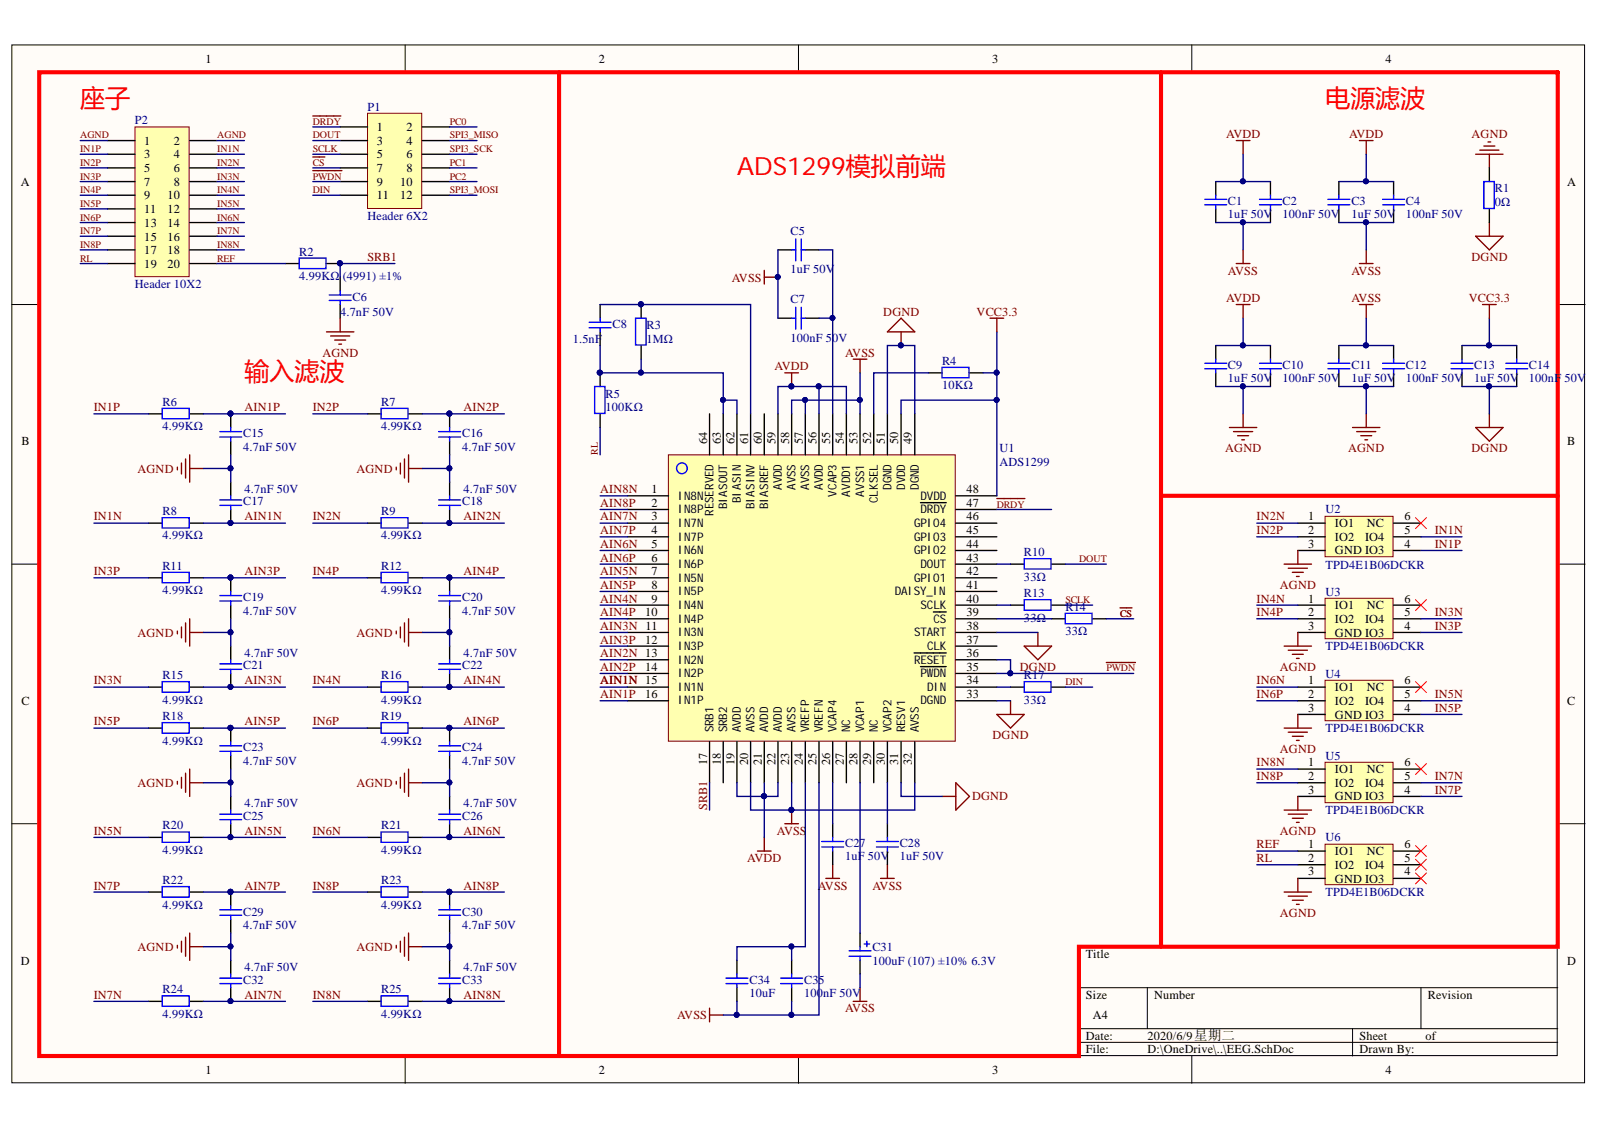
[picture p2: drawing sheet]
<svg xmlns="http://www.w3.org/2000/svg" width="297mm" height="210mm" viewBox="0 0 297 210" stroke-linecap="round" stroke-linejoin="round" font-family="sans-serif">
<defs><g id="words">
<g font-size="4.6" fill="#f00">
<text x="14.9" y="19.9">座子</text>
<text x="246.2" y="19.9">电源滤波</text>
<text x="136.9" y="32.5">ADS1299模拟前端</text>
<text x="45.4" y="70.6">输入滤波</text>
</g>
<g font-size="2.3">
<text x="38.1" y="11.7">1</text>
<text x="111.2" y="11.7">2</text>
<text x="184.3" y="11.7">3</text>
<text x="257.4" y="11.7">4</text>
<text x="26.8" y="26.9">1</text>
<text x="26.8" y="29.4">3</text>
<text x="32.3" y="26.9">2</text>
<text x="32.3" y="29.4">4</text>
<text x="70" y="24.3">1</text>
<text x="70" y="26.9">3</text>
<text x="70" y="29.4">5</text>
<text x="75.5" y="24.3">2</text>
<text x="75.5" y="26.9">4</text>
<text x="75.5" y="29.4">6</text>
<text x="3.9" y="34.5">A</text>
<text x="26.8" y="31.9">5</text>
<text x="26.8" y="34.5">7</text>
<text x="32.3" y="31.9">6</text>
<text x="32.3" y="34.5">8</text>
<text x="70" y="31.9">7</text>
<text x="70" y="34.5">9</text>
<text x="74.3" y="34.5">10</text>
<text x="75.5" y="31.9">8</text>
<text x="291.1" y="34.5">A</text>
<text x="26.8" y="37">9</text>
<text x="26.8" y="39.5">11</text>
<text x="31.1" y="37">10</text>
<text x="31.1" y="39.5">12</text>
<text x="70" y="37">11</text>
<text x="74.3" y="37">12</text>
<text x="26.8" y="42.1">13</text>
<text x="26.8" y="44.7">15</text>
<text x="26.8" y="47.2">17</text>
<text x="31.1" y="42.1">14</text>
<text x="31.1" y="44.7">16</text>
<text x="31.1" y="47.2">18</text>
<text x="26.8" y="49.8">19</text>
<text x="31.1" y="49.8">20</text>
<text x="4" y="82.7">B</text>
<text x="131.4" y="82.5" transform="rotate(-90 131.4 82.5)">64</text>
<text x="133.9" y="82.5" transform="rotate(-90 133.9 82.5)">63</text>
<text x="136.4" y="82.5" transform="rotate(-90 136.4 82.5)">62</text>
<text x="139" y="82.5" transform="rotate(-90 139 82.5)">61</text>
<text x="141.5" y="82.5" transform="rotate(-90 141.5 82.5)">60</text>
<text x="144" y="82.5" transform="rotate(-90 144 82.5)">59</text>
<text x="146.6" y="82.5" transform="rotate(-90 146.6 82.5)">58</text>
<text x="149.1" y="82.5" transform="rotate(-90 149.1 82.5)">57</text>
<text x="151.7" y="82.5" transform="rotate(-90 151.7 82.5)">56</text>
<text x="154.2" y="82.5" transform="rotate(-90 154.2 82.5)">55</text>
<text x="156.7" y="82.5" transform="rotate(-90 156.7 82.5)">54</text>
<text x="159.3" y="82.5" transform="rotate(-90 159.3 82.5)">53</text>
<text x="161.8" y="82.5" transform="rotate(-90 161.8 82.5)">52</text>
<text x="164.3" y="82.5" transform="rotate(-90 164.3 82.5)">51</text>
<text x="166.9" y="82.5" transform="rotate(-90 166.9 82.5)">50</text>
<text x="169.4" y="82.5" transform="rotate(-90 169.4 82.5)">49</text>
<text x="291.1" y="82.7">B</text>
<text x="121" y="91.6">1</text>
<text x="121" y="94.1">2</text>
<text x="179.6" y="94.1">47</text>
<text x="179.6" y="91.6">48</text>
<text x="121" y="96.6">3</text>
<text x="121" y="99.2">4</text>
<text x="121" y="101.7">5</text>
<text x="179.6" y="101.7">44</text>
<text x="179.6" y="99.2">45</text>
<text x="179.6" y="96.6">46</text>
<text x="243" y="96.6">1</text>
<text x="243" y="99.2">2</text>
<text x="243" y="101.7">3</text>
<text x="248" y="97.9">IO1</text>
<text x="248" y="100.4">IO2</text>
<text x="253.6" y="100.4">IO4</text>
<text x="253.9" y="97.9">NC</text>
<text x="260.9" y="101.7">4</text>
<text x="260.9" y="99.2">5</text>
<text x="260.9" y="96.6">6</text>
<text x="121" y="104.3">6</text>
<text x="121" y="106.9">7</text>
<text x="179.6" y="106.9">42</text>
<text x="179.6" y="104.3">43</text>
<text x="248" y="103">GND IO3</text>
<text x="121" y="109.4">8</text>
<text x="121" y="111.9">9</text>
<text x="179.6" y="111.9">40</text>
<text x="179.6" y="109.4">41</text>
<text x="243" y="111.9">1</text>
<text x="248" y="113.2">IO1</text>
<text x="253.9" y="113.2">NC</text>
<text x="260.9" y="111.9">6</text>
<text x="119.9" y="114.5">10</text>
<text x="119.9" y="119.5">12</text>
<text x="179.6" y="119.5">37</text>
<text x="179.6" y="117">38</text>
<text x="179.6" y="114.5">39</text>
<text x="243" y="114.5">2</text>
<text x="243" y="117">3</text>
<text x="248" y="115.7">IO2</text>
<text x="248" y="118.3">GND IO3</text>
<text x="253.6" y="115.7">IO4</text>
<text x="260.9" y="117">4</text>
<text x="260.9" y="114.5">5</text>
<text x="119.9" y="124.6">14</text>
<text x="179.6" y="124.6">35</text>
<text x="179.6" y="122.1">36</text>
<text x="4" y="130.9">C</text>
<text x="119.9" y="129.7">16</text>
<text x="179.6" y="129.7">33</text>
<text x="179.6" y="127.1">34</text>
<text x="243" y="127.1">1</text>
<text x="243" y="129.7">2</text>
<text x="248" y="128.4">IO1</text>
<text x="248" y="130.9">IO2</text>
<text x="253.6" y="130.9">IO4</text>
<text x="253.9" y="128.4">NC</text>
<text x="260.9" y="129.7">5</text>
<text x="260.9" y="127.1">6</text>
<text x="291.1" y="130.9">C</text>
<text x="243" y="132.2">3</text>
<text x="248" y="133.5">GND IO3</text>
<text x="260.9" y="132.2">4</text>
<text x="131.4" y="142.1" transform="rotate(-90 131.4 142.1)">17</text>
<text x="133.9" y="142.1" transform="rotate(-90 133.9 142.1)">18</text>
<text x="136.4" y="142.1" transform="rotate(-90 136.4 142.1)">19</text>
<text x="139" y="142.1" transform="rotate(-90 139 142.1)">20</text>
<text x="141.5" y="142.1" transform="rotate(-90 141.5 142.1)">21</text>
<text x="144" y="142.1" transform="rotate(-90 144 142.1)">22</text>
<text x="146.6" y="142.1" transform="rotate(-90 146.6 142.1)">23</text>
<text x="149.1" y="142.1" transform="rotate(-90 149.1 142.1)">24</text>
<text x="151.7" y="142.1" transform="rotate(-90 151.7 142.1)">25</text>
<text x="154.2" y="142.1" transform="rotate(-90 154.2 142.1)">26</text>
<text x="156.7" y="142.1" transform="rotate(-90 156.7 142.1)">27</text>
<text x="159.3" y="142.1" transform="rotate(-90 159.3 142.1)">28</text>
<text x="161.8" y="142.1" transform="rotate(-90 161.8 142.1)">29</text>
<text x="164.3" y="142.1" transform="rotate(-90 164.3 142.1)">30</text>
<text x="166.9" y="142.1" transform="rotate(-90 166.9 142.1)">31</text>
<text x="169.4" y="142.1" transform="rotate(-90 169.4 142.1)">32</text>
<text x="243" y="142.4">1</text>
<text x="248" y="143.6">IO1</text>
<text x="253.9" y="143.6">NC</text>
<text x="260.9" y="142.4">6</text>
<text x="243" y="144.9">2</text>
<text x="243" y="147.4">3</text>
<text x="248" y="146.2">IO2</text>
<text x="248" y="148.7">GND IO3</text>
<text x="253.6" y="146.2">IO4</text>
<text x="260.9" y="147.4">4</text>
<text x="260.9" y="144.9">5</text>
<text x="243" y="157.6">1</text>
<text x="243" y="160.1">2</text>
<text x="248" y="158.8">IO1</text>
<text x="248" y="161.4">IO2</text>
<text x="253.6" y="161.4">IO4</text>
<text x="253.9" y="158.8">NC</text>
<text x="260.9" y="160.1">5</text>
<text x="260.9" y="157.6">6</text>
<text x="243" y="162.6">3</text>
<text x="248" y="164">GND IO3</text>
<text x="260.9" y="162.6">4</text>
<text x="3.9" y="179.2">D</text>
<text x="201.7" y="177.9">Title</text>
<text x="291.1" y="179.2">D</text>
<text x="201.7" y="185.5">Size</text>
<text x="214.4" y="185.5">Number</text>
<text x="265.2" y="185.5">Revision</text>
<text x="203" y="189.3">A4</text>
<text x="201.7" y="193.1">Date:</text>
<text x="201.7" y="195.7">File:</text>
<text x="213.1" y="193.1">2020/6/9星期二</text>
<text x="213.1" y="195.7">D:\OneDrive\..\EEG.SchDoc</text>
<text x="252.6" y="193.1">Sheet</text>
<text x="252.6" y="195.7">Drawn By:</text>
<text x="264.8" y="193.1">of</text>
<text x="38.1" y="199.5">1</text>
<text x="111.2" y="199.5">2</text>
<text x="184.3" y="199.5">3</text>
<text x="257.4" y="199.5">4</text>
</g>
<g font-size="2.3" fill="#000080">
<text x="25" y="23.1">P2</text>
<text x="68.3" y="20.5">P1</text>
<text x="277.7" y="35.7">R1</text>
<text x="68.3" y="40.8">Header 6X2</text>
<text x="228.1" y="38">C1</text>
<text x="228.1" y="40.6">1uF 50V</text>
<text x="238.3" y="38">C2</text>
<text x="238.3" y="40.6">100nF 50V</text>
<text x="251" y="38">C3</text>
<text x="251" y="40.6">1uF 50V</text>
<text x="261.2" y="38">C4</text>
<text x="261.2" y="40.6">100nF 50V</text>
<text x="277.7" y="38.3">0Ω</text>
<text x="55.6" y="47.5">R2</text>
<text x="146.8" y="43.7">C5</text>
<text x="25" y="53.6">Header 10X2</text>
<text x="55.6" y="52">4.99KΩ</text>
<text x="63.7" y="52">(4991) ±1%</text>
<text x="146.8" y="50.8">1uF 50V</text>
<text x="63.2" y="58.6">4.7nF 50V</text>
<text x="65.5" y="55.8">C6</text>
<text x="146.8" y="56.4">C7</text>
<text x="106.4" y="63.7">1.5nF</text>
<text x="113.8" y="60.9">C8</text>
<text x="120.1" y="61.2">R3</text>
<text x="120.1" y="63.7">1MΩ</text>
<text x="146.8" y="63.4">100nF 50V</text>
<text x="175" y="67.8">R4</text>
<text x="228.1" y="68.5">C9</text>
<text x="228.1" y="71.1">1uF 50V</text>
<text x="238.3" y="68.5">C10</text>
<text x="238.3" y="71.1">100nF 50V</text>
<text x="251" y="68.5">C11</text>
<text x="251" y="71.1">1uF 50V</text>
<text x="261.2" y="68.5">C12</text>
<text x="261.2" y="71.1">100nF 50V</text>
<text x="273.9" y="68.5">C13</text>
<text x="273.9" y="71.1">1uF 50V</text>
<text x="284" y="68.5">C14</text>
<text x="284" y="71.1">100nF 50V</text>
<text x="30.2" y="75.4">R6</text>
<text x="70.8" y="75.4">R7</text>
<text x="112.5" y="73.8">R5</text>
<text x="112.5" y="76.4">100KΩ</text>
<text x="175" y="72.3">10KΩ</text>
<text x="30.2" y="79.9">4.99KΩ</text>
<text x="45.2" y="81.2">C15</text>
<text x="45.2" y="83.7">4.7nF 50V</text>
<text x="70.8" y="79.9">4.99KΩ</text>
<text x="85.8" y="81.2">C16</text>
<text x="85.8" y="83.7">4.7nF 50V</text>
<text x="185.7" y="84">U1</text>
<text x="185.7" y="86.5">ADS1299</text>
<text x="30.2" y="95.6">R8</text>
<text x="45.2" y="93.9">C17</text>
<text x="45.4" y="91.6">4.7nF 50V</text>
<text x="70.8" y="95.6">R9</text>
<text x="85.8" y="93.9">C18</text>
<text x="86.1" y="91.6">4.7nF 50V</text>
<text x="246.2" y="95.4">U2</text>
<text x="30.2" y="100.2">4.99KΩ</text>
<text x="70.8" y="100.2">4.99KΩ</text>
<text x="30.2" y="105.9">R11</text>
<text x="70.8" y="105.9">R12</text>
<text x="190.2" y="103.3">R10</text>
<text x="190.2" y="107.9">33Ω</text>
<text x="246.2" y="105.6">TPD4E1B06DCKR</text>
<text x="30.2" y="110.4">4.99KΩ</text>
<text x="45.2" y="111.7">C19</text>
<text x="70.8" y="110.4">4.99KΩ</text>
<text x="85.8" y="111.7">C20</text>
<text x="190.2" y="110.9">R13</text>
<text x="197.9" y="113.5">R14</text>
<text x="246.2" y="110.7">U3</text>
<text x="45.2" y="114.2">4.7nF 50V</text>
<text x="85.8" y="114.2">4.7nF 50V</text>
<text x="190.2" y="115.5">33Ω</text>
<text x="197.9" y="118">33Ω</text>
<text x="45.2" y="124.4">C21</text>
<text x="45.4" y="122.1">4.7nF 50V</text>
<text x="85.8" y="124.4">C22</text>
<text x="86.1" y="122.1">4.7nF 50V</text>
<text x="246.2" y="125.9">U4</text>
<text x="246.2" y="120.8">TPD4E1B06DCKR</text>
<text x="30.2" y="126.1">R15</text>
<text x="30.2" y="130.7">4.99KΩ</text>
<text x="70.8" y="126.1">R16</text>
<text x="70.8" y="130.7">4.99KΩ</text>
<text x="190.2" y="126.1">R17</text>
<text x="190.2" y="130.7">33Ω</text>
<text x="30.2" y="133.7">R18</text>
<text x="70.8" y="133.7">R19</text>
<text x="246.2" y="136">TPD4E1B06DCKR</text>
<text x="30.2" y="138.3">4.99KΩ</text>
<text x="45.2" y="139.6">C23</text>
<text x="45.2" y="142.1">4.7nF 50V</text>
<text x="70.8" y="138.3">4.99KΩ</text>
<text x="85.8" y="139.6">C24</text>
<text x="85.8" y="142.1">4.7nF 50V</text>
<text x="246.2" y="141.1">U5</text>
<text x="45.4" y="150">4.7nF 50V</text>
<text x="86.1" y="150">4.7nF 50V</text>
<text x="30.2" y="154">R20</text>
<text x="45.2" y="152.2">C25</text>
<text x="70.8" y="154">R21</text>
<text x="85.8" y="152.2">C26</text>
<text x="246.2" y="151.2">TPD4E1B06DCKR</text>
<text x="30.2" y="158.6">4.99KΩ</text>
<text x="70.8" y="158.6">4.99KΩ</text>
<text x="157" y="157.3">C27</text>
<text x="157" y="159.8">1uF 50V</text>
<text x="167.1" y="157.3">C28</text>
<text x="167.1" y="159.8">1uF 50V</text>
<text x="246.2" y="156.3">U6</text>
<text x="30.2" y="164.2">R22</text>
<text x="70.8" y="164.2">R23</text>
<text x="246.2" y="166.5">TPD4E1B06DCKR</text>
<text x="30.2" y="168.8">4.99KΩ</text>
<text x="45.2" y="170.1">C29</text>
<text x="45.2" y="172.6">4.7nF 50V</text>
<text x="70.8" y="168.8">4.99KΩ</text>
<text x="85.8" y="170.1">C30</text>
<text x="85.8" y="172.6">4.7nF 50V</text>
<text x="162.1" y="176.7">C31</text>
<text x="162.1" y="179.2">100uF (107) ±10% 6.3V</text>
<text x="30.2" y="184.5">R24</text>
<text x="45.2" y="182.7">C32</text>
<text x="45.4" y="180.5">4.7nF 50V</text>
<text x="70.8" y="184.5">R25</text>
<text x="85.8" y="182.7">C33</text>
<text x="86.1" y="180.5">4.7nF 50V</text>
<text x="139.2" y="182.7">C34</text>
<text x="139.2" y="185.3">10uF</text>
<text x="149.4" y="182.7">C35</text>
<text x="149.4" y="185.3">100nF 50V</text>
<text x="30.2" y="189.1">4.99KΩ</text>
<text x="70.8" y="189.1">4.99KΩ</text>
</g>
<g font-size="2.3" fill="#800000">
<text x="227.8" y="25.6">AVDD</text>
<text x="250.6" y="25.6">AVDD</text>
<text x="273.4" y="25.6">AGND</text>
<text x="68.3" y="48.5">SRB1</text>
<text x="135.9" y="52.3">AVSS</text>
<text x="228.1" y="51">AVSS</text>
<text x="251" y="51">AVSS</text>
<text x="273.4" y="48.5">DGND</text>
<text x="164.1" y="58.6">DGND</text>
<text x="181.4" y="58.6">VCC3.3</text>
<text x="227.8" y="56.1">AVDD</text>
<text x="251" y="56.1">AVSS</text>
<text x="272.9" y="56.1">VCC3.3</text>
<text x="59.9" y="66.2">AGND</text>
<text x="143.9" y="68.8">AVDD</text>
<text x="157" y="66.2">AVSS</text>
<text x="17.4" y="76.4">IN1P</text>
<text x="45.4" y="76.4">AIN1P</text>
<text x="58.1" y="76.4">IN2P</text>
<text x="86.1" y="76.4">AIN2P</text>
<text x="227.6" y="84">AGND</text>
<text x="250.4" y="84">AGND</text>
<text x="273.4" y="84">DGND</text>
<text x="25.5" y="87.8">AGND</text>
<text x="66.2" y="87.8">AGND</text>
<text x="111.5" y="94.1">AIN8P</text>
<text x="111.5" y="91.6">AIN8N</text>
<text x="17.4" y="96.6">IN1N</text>
<text x="45.4" y="96.6">AIN1N</text>
<text x="58.1" y="96.6">IN2N</text>
<text x="86.1" y="96.6">AIN2N</text>
<text x="111.5" y="101.7">AIN6N</text>
<text x="111.5" y="99.2">AIN7P</text>
<text x="111.5" y="96.6">AIN7N</text>
<text x="233.4" y="96.6">IN2N</text>
<text x="233.4" y="99.2">IN2P</text>
<text x="266.5" y="101.7">IN1P</text>
<text x="266.5" y="99.2">IN1N</text>
<text x="17.4" y="106.9">IN3P</text>
<text x="45.4" y="106.9">AIN3P</text>
<text x="58.1" y="106.9">IN4P</text>
<text x="86.1" y="106.9">AIN4P</text>
<text x="111.5" y="106.9">AIN5N</text>
<text x="111.5" y="104.3">AIN6P</text>
<text x="111.5" y="111.9">AIN4N</text>
<text x="111.5" y="109.4">AIN5P</text>
<text x="233.4" y="111.9">IN4N</text>
<text x="237.8" y="109.4">AGND</text>
<text x="25.5" y="118.3">AGND</text>
<text x="66.2" y="118.3">AGND</text>
<text x="111.5" y="119.5">AIN3P</text>
<text x="111.5" y="117">AIN3N 11</text>
<text x="111.5" y="114.5">AIN4P</text>
<text x="233.4" y="114.5">IN4P</text>
<text x="266.5" y="117">IN3P</text>
<text x="266.5" y="114.5">IN3N</text>
<text x="111.5" y="124.6">AIN2P</text>
<text x="111.5" y="122.1">AIN2N 13</text>
<text x="189.5" y="124.6">DGND</text>
<text x="237.8" y="124.6">AGND</text>
<text x="17.4" y="127.1">IN3N</text>
<text x="45.4" y="127.1">AIN3N</text>
<text x="58.1" y="127.1">IN4N</text>
<text x="86.1" y="127.1">AIN4N</text>
<text x="111.5" y="129.7">AIN1P</text>
<text x="111.5" y="127.1">AIN1N 15</text>
<text x="233.4" y="127.1">IN6N</text>
<text x="233.4" y="129.7">IN6P</text>
<text x="266.5" y="129.7">IN5N</text>
<text x="17.4" y="134.7">IN5P</text>
<text x="45.4" y="134.7">AIN5P</text>
<text x="58.1" y="134.7">IN6P</text>
<text x="86.1" y="134.7">AIN6P</text>
<text x="184.4" y="137.3">DGND</text>
<text x="266.5" y="132.2">IN5P</text>
<text x="233.4" y="142.4">IN8N</text>
<text x="237.8" y="139.8">AGND</text>
<text x="25.5" y="146.2">AGND</text>
<text x="66.2" y="146.2">AGND</text>
<text x="180.6" y="148.7">DGND</text>
<text x="233.4" y="144.9">IN8P</text>
<text x="266.5" y="147.4">IN7P</text>
<text x="266.5" y="144.9">IN7N</text>
<text x="17.4" y="155">IN5N</text>
<text x="45.4" y="155">AIN5N</text>
<text x="58.1" y="155">IN6N</text>
<text x="86.1" y="155">AIN6N</text>
<text x="131.4" y="150.5" transform="rotate(-90 131.4 150.5)">SRB1</text>
<text x="144.3" y="155">AVSS</text>
<text x="237.8" y="155">AGND</text>
<text x="138.8" y="160.1">AVDD</text>
<text x="233.4" y="157.6">REF</text>
<text x="233.4" y="160.1">RL</text>
<text x="17.4" y="165.2">IN7P</text>
<text x="45.4" y="165.2">AIN7P</text>
<text x="58.1" y="165.2">IN8P</text>
<text x="86.1" y="165.2">AIN8P</text>
<text x="151.9" y="165.2">AVSS</text>
<text x="162.1" y="165.2">AVSS</text>
<text x="237.8" y="170.3">AGND</text>
<text x="25.5" y="176.7">AGND</text>
<text x="66.2" y="176.7">AGND</text>
<text x="17.4" y="185.5">IN7N</text>
<text x="45.4" y="185.5">AIN7N</text>
<text x="58.1" y="185.5">IN8N</text>
<text x="86.1" y="185.5">AIN8N</text>
<text x="125.8" y="189.3">AVSS</text>
<text x="157" y="188.1">AVSS</text>
</g>
<g font-size="2.2">
<text x="125.9" y="92.8">IN8N</text>
<text x="125.9" y="95.4">IN8P</text>
<text x="132.5" y="95.8" transform="rotate(-90 132.5 95.8)">RESERVED</text>
<text x="135.1" y="94.6" transform="rotate(-90 135.1 94.6)">BIASOUT</text>
<text x="137.6" y="93.4" transform="rotate(-90 137.6 93.4)">BIASIN</text>
<text x="140.2" y="94.6" transform="rotate(-90 140.2 94.6)">BIASINV</text>
<text x="142.7" y="94.6" transform="rotate(-90 142.7 94.6)">BIASREF</text>
<text x="145.2" y="91.1" transform="rotate(-90 145.2 91.1)">AVDD</text>
<text x="147.8" y="91.1" transform="rotate(-90 147.8 91.1)">AVSS</text>
<text x="150.3" y="91.1" transform="rotate(-90 150.3 91.1)">AVSS</text>
<text x="152.8" y="91.1" transform="rotate(-90 152.8 91.1)">AVDD</text>
<text x="155.4" y="92.3" transform="rotate(-90 155.4 92.3)">VCAP3</text>
<text x="157.9" y="92.3" transform="rotate(-90 157.9 92.3)">AVDD1</text>
<text x="160.5" y="92.3" transform="rotate(-90 160.5 92.3)">AVSS1</text>
<text x="163.1" y="93.4" transform="rotate(-90 163.1 93.4)">CLKSEL</text>
<text x="165.6" y="91.1" transform="rotate(-90 165.6 91.1)">DGND</text>
<text x="168.1" y="91.1" transform="rotate(-90 168.1 91.1)">DVDD</text>
<text x="170.7" y="91.1" transform="rotate(-90 170.7 91.1)">DGND</text>
<text x="171" y="95.4">DRDY</text>
<text x="171" y="92.8">DVDD</text>
<text x="125.9" y="97.9">IN7N</text>
<text x="125.9" y="100.4">IN7P</text>
<text x="169.8" y="100.4">GPIO3</text>
<text x="169.8" y="97.9">GPIO4</text>
<text x="125.9" y="103">IN6N</text>
<text x="125.9" y="105.5">IN6P</text>
<text x="169.8" y="103">GPIO2</text>
<text x="171" y="105.5">DOUT</text>
<text x="125.9" y="108.1">IN5N</text>
<text x="125.9" y="110.6">IN5P</text>
<text x="125.9" y="113.1">IN4N</text>
<text x="166.2" y="110.6">DAISY_IN</text>
<text x="169.8" y="108.1">GPIO1</text>
<text x="171" y="113.1">SCLK</text>
<text x="125.9" y="115.7">IN4P</text>
<text x="125.9" y="118.2">IN3N</text>
<text x="169.8" y="118.2">START</text>
<text x="173.4" y="115.7">CS</text>
<text x="125.9" y="120.7">IN3P</text>
<text x="125.9" y="123.3">IN2N</text>
<text x="125.9" y="125.8">IN2P</text>
<text x="169.8" y="123.3">RESET</text>
<text x="171" y="125.8">PWDN</text>
<text x="172.2" y="120.7">CLK</text>
<text x="125.9" y="128.3">IN1N</text>
<text x="125.9" y="130.9">IN1P</text>
<text x="171" y="130.9">DGND</text>
<text x="172.2" y="128.3">DIN</text>
<text x="132.5" y="136" transform="rotate(-90 132.5 136)">SRB1</text>
<text x="135.1" y="136" transform="rotate(-90 135.1 136)">SRB2</text>
<text x="137.6" y="136" transform="rotate(-90 137.6 136)">AVDD</text>
<text x="140.2" y="136" transform="rotate(-90 140.2 136)">AVSS</text>
<text x="142.7" y="136" transform="rotate(-90 142.7 136)">AVDD</text>
<text x="145.2" y="136" transform="rotate(-90 145.2 136)">AVDD</text>
<text x="147.8" y="136" transform="rotate(-90 147.8 136)">AVSS</text>
<text x="150.3" y="136" transform="rotate(-90 150.3 136)">VREFP</text>
<text x="152.8" y="136" transform="rotate(-90 152.8 136)">VREFN</text>
<text x="155.4" y="136" transform="rotate(-90 155.4 136)">VCAP4</text>
<text x="157.9" y="136" transform="rotate(-90 157.9 136)">NC</text>
<text x="160.5" y="136" transform="rotate(-90 160.5 136)">VCAP1</text>
<text x="163.1" y="136" transform="rotate(-90 163.1 136)">NC</text>
<text x="165.6" y="136" transform="rotate(-90 165.6 136)">VCAP2</text>
<text x="168.1" y="136" transform="rotate(-90 168.1 136)">RESV1</text>
<text x="170.7" y="136" transform="rotate(-90 170.7 136)">AVSS</text>
</g>
<g font-size="1.9" fill="#800000">
<text x="58.1" y="23.1">DRDY</text>
<text x="83.6" y="23.1">PC0</text>
<text x="14.9" y="28.2">IN1P</text>
<text x="14.9" y="25.7">AGND</text>
<text x="40.3" y="28.2">IN1N</text>
<text x="40.3" y="25.7">AGND</text>
<text x="58.1" y="28.2">SCLK</text>
<text x="58.1" y="25.7">DOUT</text>
<text x="83.6" y="25.7">SPI3_MISO</text>
<text x="83.6" y="28.2">SPI3_SCK</text>
<text x="14.9" y="30.8">IN2P</text>
<text x="14.9" y="33.4">IN3P</text>
<text x="14.9" y="35.9">IN4P</text>
<text x="40.3" y="35.9">IN4N</text>
<text x="40.3" y="33.4">IN3N</text>
<text x="40.3" y="30.8">IN2N</text>
<text x="58.1" y="30.8">CS</text>
<text x="58.1" y="35.9">DIN</text>
<text x="58.1" y="33.4">PWDN</text>
<text x="83.6" y="35.9">SPI3_MOSI</text>
<text x="83.6" y="33.4">PC2</text>
<text x="83.6" y="30.8">PC1</text>
<text x="14.9" y="38.4">IN5P</text>
<text x="14.9" y="41">IN6P</text>
<text x="40.3" y="41">IN6N</text>
<text x="40.3" y="38.4">IN5N</text>
<text x="14.9" y="43.5">IN7P</text>
<text x="14.9" y="46">IN8P</text>
<text x="40.3" y="46">IN8N</text>
<text x="40.3" y="43.5">IN7N</text>
<text x="14.9" y="48.6">RL</text>
<text x="40.3" y="48.6">REF</text>
<text x="111.1" y="84.5" transform="rotate(-90 111.1 84.5)">RL</text>
<text x="185.1" y="94.3">DRDY</text>
<text x="200.5" y="104.4">DOUT</text>
<text x="197.9" y="112">SCLK</text>
<text x="208.1" y="114.6">CS</text>
<text x="205.5" y="124.7">PWDN</text>
<text x="197.9" y="127.2">DIN</text>
</g>
</g></defs>
<g fill="#fffcf8" stroke="#000" stroke-width=".19">
<path d="M2.2 8.3h292.2v192.8h-292.2z"/>
<path d="M7.3 13.4h282v182.7h-282z"/>
</g>
<g fill="none" stroke="#000" stroke-width=".19">
<path d="M75.3 8.3v5.1M148.3 8.3v5.1M221.4 8.3v5.1M2.2 56.6h5.1M289.4 56.6h5.1M2.2 104.8h5.1M289.4 104.8h5.1M2.2 153h5.1M289.4 153h5.1M289.4 175.9h-89v20.3M75.3 196.2v5M148.3 196.2v5"/>
<path d="M200.4 183.5h89M200.4 191.1h89M200.4 193.6h89M213.1 183.5v7.6M221.4 196.2v5M251.3 191.1v5.1M264 183.5v7.6"/>
</g>
<g fill="none" stroke="#800000" stroke-width=".25">
<path d="M229.7 26.1h2.5M230.9 26.1v2.6M252.5 26.1h2.6M253.8 26.1v2.6M142 50.2v2.6M142 51.5h2.5M229.7 49h2.5M229.7 56.6h2.5M230.9 46.4v2.6M230.9 56.6v2.5M252.5 49h2.6M253.8 46.4v2.6"/>
<path d="M145.8 69.3h2.5M147.1 69.3v2.5M158.5 66.7h2.5M159.8 66.7v2.6M164.8 61.6l2.6-2.5 2.5 2.5zM167.4 61.6v2.6M228.4 79.4h5.1M230.9 76.9v2.5M274.1 79.4h5.1l-2.5 2.5zM276.7 76.9v2.5M33 86.8v.5M33.7 86v2"/>
<path d="M34.5 85.2v3.6M35.2 87h2.6M35.2 84.5v5.1M73.6 86.8v.5M74.4 86v2M75.1 85.2v3.6M75.9 84.5v5.1M75.9 87h2.5M185.2 92.6h5.2M229.1 80.2h3.6M229.9 80.9h2M230.7 81.7h.5"/>
<path d="M33 117.2v.5M33.7 116.5v2M34.5 115.7v3.6M35.2 114.9v5.1M35.2 117.5h2.6M73.6 117.2v.5M74.4 116.5v2M75.1 115.7v3.6M75.9 114.9v5.1M75.9 117.5h2.5M192.8 117.5v2.5M185.2 132.7h5.1l-2.6 2.5z"/>
<path d="M187.7 130.2v2.5M190.3 120h5l-2.5 2.6zM205.5 123.1h5.4M33 145.1v.6M33.7 144.4v2M34.5 143.6v3.6M35.2 142.9v5M35.2 145.4h2.6M73.6 145.1v.6M74.4 144.4v2M75.1 143.6v3.6M75.9 142.9v5"/>
<path d="M75.9 145.4h2.5M140.7 158.1h2.5M142 155.6v2.5M145.8 153h2.5M147.1 150.5v2.5M175 147.9h2.6M177.6 145.4l2.5 2.5-2.5 2.6zM33 175.6v.5M33.7 174.8v2.1M34.5 174.1v3.5M35.2 173.3v5.1M35.2 175.9h2.6"/>
<path d="M73.6 175.6v.5M74.4 174.8v2.1M75.1 174.1v3.5M75.9 173.3v5.1M75.9 175.9h2.5M153.4 163.2h2.6M154.7 160.6v2.6M163.6 163.2h2.5M164.8 160.6v2.6M131.8 187.3v2.5M131.8 188.5h2.6M158.5 186h2.5"/>
<path d="M159.8 183.5v2.5"/>
</g>
<g fill="#000080" stroke="#000080" stroke-width=".19">
<circle cx="147" cy="71.8" r=".46"/>
<circle cx="144.5" cy="51.4" r=".46"/>
<circle cx="167.3" cy="64.1" r=".46"/>
<circle cx="147" cy="150.4" r=".46"/>
<circle cx="83.5" cy="76.8" r=".46"/>
<circle cx="83.5" cy="97.1" r=".46"/>
<circle cx="42.8" cy="76.8" r=".46"/>
<circle cx="42.8" cy="97.1" r=".46"/>
<circle cx="42.8" cy="107.3" r=".46"/>
<circle cx="42.8" cy="127.6" r=".46"/>
<circle cx="83.5" cy="107.3" r=".46"/>
<circle cx="83.5" cy="127.6" r=".46"/>
<circle cx="42.8" cy="135.2" r=".46"/>
<circle cx="42.8" cy="155.5" r=".46"/>
<circle cx="83.5" cy="135.2" r=".46"/>
<circle cx="83.5" cy="155.5" r=".46"/>
<circle cx="42.8" cy="165.7" r=".46"/>
<circle cx="42.8" cy="186" r=".46"/>
<circle cx="83.5" cy="165.7" r=".46"/>
<circle cx="83.5" cy="186" r=".46"/>
</g>
<g fill="none" stroke="#000" stroke-width=".25">
<path d="M27.6 76.9h2.6M35.2 76.9h2.6M42.9 76.9v2.5M68.3 76.9h2.5M75.9 76.9h2.5M83.5 76.9v2.5M172.5 69.3h2.5M180.1 69.3h2.5M27.6 97.2h2.6M35.2 97.2h2.6M42.9 81.9v2.6M42.9 89.6v2.5"/>
<path d="M42.9 94.6v2.6M68.3 97.2h2.5M75.9 97.2h2.5M83.5 81.9v2.6M83.5 89.6v2.5M83.5 94.6v2.6M27.6 107.3h2.6M35.2 107.3h2.6M42.9 107.3v2.6M42.9 112.4v2.5M68.3 107.3h2.5M75.9 107.3h2.5"/>
<path d="M83.5 107.3v2.6M83.5 112.4v2.5M27.6 127.6h2.6M27.6 135.2h2.6M35.2 127.6h2.6M35.2 135.2h2.6M42.9 120v2.6M42.9 125.1v2.5M42.9 135.2v2.6M68.3 127.6h2.5M68.3 135.2h2.5M75.9 127.6h2.5"/>
<path d="M75.9 135.2h2.5M83.5 120v2.6M83.5 125.1v2.5M83.5 135.2v2.6M27.6 155.6h2.6M35.2 155.6h2.6M42.9 140.3v2.6M42.9 147.9v2.6M42.9 153v2.6M68.3 155.6h2.5M75.9 155.6h2.5M83.5 140.3v2.6"/>
<path d="M83.5 147.9v2.6M83.5 153v2.6M27.6 165.7h2.6M35.2 165.7h2.6M42.9 165.7v2.5M42.9 170.8v2.5M42.9 178.4v2.5M68.3 165.7h2.5M75.9 165.7h2.5M83.5 165.7v2.5M83.5 170.8v2.5M83.5 178.4v2.5"/>
<path d="M159.8 173.3v2.6M159.8 178.4v2.5M27.6 186h2.6M35.2 186h2.6M42.9 183.5v2.5M68.3 186h2.5M75.9 186h2.5M83.5 183.5v2.5"/>
</g>
<g fill="none" stroke="#00f" stroke-width=".25">
<path d="M30.1 75.9h5v1.9h-5zM42.9 79.4v.8M70.8 75.9h5v1.9h-5zM83.5 79.4v.8M175 68.2h5v2h-5zM30.1 96.2h5v1.9h-5zM40.8 80.2h4.1M40.8 81.2h4.1M40.8 92.9h4.1M40.8 93.9h4.1M42.9 81.2v.7M42.9 92.1v.8"/>
<path d="M42.9 93.9v.7M70.8 96.2h5v1.9h-5zM81.5 80.2h4.1M81.5 81.2h4.1M81.5 92.9h4.1M81.5 93.9h4.1M83.5 81.2v.7M83.5 92.1v.8M83.5 93.9v.7M30.1 106.3h5v1.9h-5zM40.8 110.6h4.1M40.8 111.6h4.1"/>
<path d="M42.9 109.9v.7M42.9 111.6v.8M70.8 106.3h5v1.9h-5zM81.5 110.6h4.1M81.5 111.6h4.1M83.5 109.9v.7M83.5 111.6v.8M30.1 126.6h5v2h-5zM30.1 134.2h5v2h-5zM40.8 123.3h4.1M40.8 124.3h4.1M40.8 138.5h4.1"/>
<path d="M40.8 139.6h4.1M42.9 122.6v.7M42.9 124.3v.8M42.9 137.8v.7M42.9 139.6v.7M70.8 126.6h5v2h-5zM70.8 134.2h5v2h-5zM81.5 123.3h4.1M81.5 124.3h4.1M81.5 138.5h4.1M81.5 139.6h4.1M83.5 122.6v.7"/>
<path d="M83.5 124.3v.8M83.5 137.8v.7M83.5 139.6v.7M30.1 154.5h5v2h-5zM40.8 151.2h4.1M40.8 152.3h4.1M42.9 150.5v.7M42.9 152.3v.7M70.8 154.5h5v2h-5zM81.5 151.2h4.1M81.5 152.3h4.1M83.5 150.5v.7"/>
<path d="M83.5 152.3v.7M30.1 164.7h5v1.9h-5zM40.8 169h4.1M40.8 170h4.1M42.9 168.2v.8M42.9 170v.8M70.8 164.7h5v1.9h-5zM81.5 169h4.1M81.5 170h4.1M83.5 168.2v.8M83.5 170v.8M157.7 176.6h4.1"/>
<path d="M157.7 177.6h4.1M159.8 175.9v.7M159.8 177.6v.8M160.5 175.3h1M161 174.8v1.1M30.1 185h5v1.9h-5zM40.8 181.7h4.1M40.8 182.7h4.1M42.9 180.9v.8M42.9 182.7v.8M70.8 185h5v1.9h-5zM81.5 181.7h4.1"/>
<path d="M81.5 182.7h4.1M83.5 180.9v.8M83.5 182.7v.8"/>
</g>
<path d="M25.1 23.6h10v27.8h-10z" fill="#ffffb0" stroke="#800000" stroke-width=".19"/>
<g fill="none" stroke="#000" stroke-width=".25">
<path d="M20 26.1h5.1M20 28.7h5.1M20 31.2h5.1M20 33.7h5.1M20 36.3h5.1M20 38.8h5.1M35.2 26.1h5.1M35.2 28.7h5.1M35.2 31.2h5.1M35.2 33.7h5.1M35.2 36.3h5.1M35.2 38.8h5.1"/>
<path d="M20 41.3h5.1M20 43.9h5.1M20 46.4h5.1M20 49h5.1M35.2 41.3h5.1M35.2 43.9h5.1M35.2 46.4h5.1M35.2 49h5.1"/>
</g>
<path d="M124.2 84.5h53.3v53.2h-53.3z" fill="#ffffb0" stroke="#800000" stroke-width=".19"/>
<g fill="none" stroke="#000" stroke-width=".25">
<path d="M225.8 33.7v2.6M225.8 38.8v2.5M236 33.7v2.6M236 38.8v2.5M248.7 33.7v2.6M248.7 38.8v2.5M258.9 33.7v2.6M258.9 38.8v2.5M276.7 31.2v2.5M276.7 38.8v2.5M53 49h2.6M60.7 49h2.5"/>
<path d="M63.2 51.5v2.5M63.2 56.6v2.5M111.5 56.6v2.5M119.1 56.6v2.5M144.5 59.1h2.6M144.5 46.4h2.6M149.6 59.1h2.5M149.6 46.4h2.5M111.5 61.6v2.6M111.5 69.3v2.5M111.5 76.9v2.5M119.1 64.2v2.5"/>
<path d="M131.8 76.9v7.6M134.4 76.9v7.6M136.9 76.9v7.6M139.4 76.9v7.6M142 76.9v7.6M144.5 76.9v7.6M147.1 76.9v7.6M149.6 76.9v7.6M152.1 76.9v7.6M154.7 76.9v7.6M157.2 76.9v7.6M159.8 76.9v7.6"/>
<path d="M162.3 76.9v7.6M164.8 76.9v7.6M167.4 76.9v7.6M169.9 76.9v7.6M225.8 64.2v2.5M225.8 69.3v2.5M236 64.2v2.5M236 69.3v2.5M271.6 64.2v2.5M271.6 69.3v2.5M281.8 64.2v2.5M281.8 69.3v2.5"/>
<path d="M116.6 92.1h7.6M116.6 94.6h7.6M116.6 97.2h7.6M116.6 99.7h7.6M171 93.4h4.8M177.6 92.1h7.6M177.6 94.6h7.6M177.6 97.2h7.6M177.6 99.7h7.6M116.6 102.3h7.6M116.6 104.8h7.6M116.6 107.3h7.6"/>
<path d="M116.6 109.9h7.6M116.6 112.4h7.6M116.6 114.9h7.6M116.6 117.5h7.6M173.4 113.7h2.4M177.6 102.3h7.6M177.6 104.8h7.6M177.6 107.3h7.6M177.6 109.9h7.6M177.6 112.4h7.6M177.6 114.9h7.6M177.6 117.5h7.6"/>
<path d="M116.6 120h7.6M116.6 122.6h7.6M116.6 125.1h7.6M116.6 127.6h7.6M116.6 130.2h7.6M131.8 137.8v7.6M134.4 137.8v7.6M136.9 137.8v7.6M139.4 137.8v7.6M142 137.8v7.6M144.5 137.8v7.6M147.1 137.8v7.6"/>
<path d="M149.6 137.8v7.6M152.1 137.8v7.6M154.7 137.8v7.6M157.2 137.8v7.6M159.8 137.8v7.6M162.3 137.8v7.6M164.8 137.8v7.6M167.4 137.8v7.6M169.8 121.3h6M169.9 137.8v7.6M171 123.8h4.8M177.6 120h7.6"/>
<path d="M177.6 122.6h7.6M177.6 125.1h7.6M177.6 127.6h7.6M177.6 130.2h7.6M154.7 153v2.6M154.7 158.1v2.5M164.8 153v2.6M164.8 158.1v2.5M136.9 178.4v2.5M147.1 178.4v2.5M136.9 183.5v2.5M147.1 183.5v2.5"/>
</g>
<g fill="none" stroke="#00f" stroke-width=".25">
<path d="M223.8 38h4.1M223.8 37h4.1M225.8 36.3v.7M225.8 38v.8M234 38h4M234 37h4M236 36.3v.7M236 38v.8M246.7 38h4M246.7 37h4M248.7 36.3v.7M248.7 38v.8"/>
<path d="M256.8 38h4.1M256.8 37h4.1M258.9 36.3v.7M258.9 38v.8M275.7 33.7h1.9v5h-1.9zM55.6 47.9h4.9v2h-4.9zM61.2 54.8h4M61.2 55.8h4M63.2 54v.8M63.2 55.8v.8M109.4 59.9h4.1M111.5 59.1v.8"/>
<path d="M118.1 59.1h1.9v5h-1.9zM147.1 59.1h.7M147.1 46.4h.7M147.8 44.4v4M147.8 57.1v4M148.8 44.4v4M148.8 57.1v4M148.8 59.1h.8M148.8 46.4h.8M109.4 60.9h4.1M110.5 71.8h1.9v5h-1.9zM111.5 60.9v.7"/>
<path d="M223.8 68.5h4.1M223.8 67.5h4.1M225.8 66.7v.8M225.8 68.5v.8M234 68.5h4M234 67.5h4M236 66.7v.8M236 68.5v.8M269.6 68.5h4M269.6 67.5h4M271.6 66.7v.8M271.6 68.5v.8"/>
<path d="M279.7 68.5h4.1M279.7 67.5h4.1M281.8 66.7v.8M281.8 68.5v.8M152.7 157.3h4M152.7 156.3h4M154.7 155.6v.7M154.7 157.3v.8M162.8 157.3h4.1M162.8 156.3h4.1M164.8 155.6v.7M164.8 157.3v.8"/>
<path d="M134.9 182.7h4M134.9 181.7h4M136.9 180.9v.8M136.9 182.7v.8M145 182.7h4.1M145 181.7h4.1M147.1 180.9v.8M147.1 182.7v.8"/>
<circle cx="126.7" cy="87" r="1"/>
</g>
<g fill="#000080" stroke="#000080" stroke-width=".19">
<circle cx="111.4" cy="69.2" r=".46"/>
<circle cx="119.1" cy="56.5" r=".46"/>
<circle cx="63.1" cy="48.9" r=".46"/>
</g>
<path d="M7.3 13.4h282.1v162.5h-89v20.3h-193.1zM103.9 13.4v182.8M215.7 13.4v162.5M215.7 92.1h73.7" fill="none" stroke="#f00" stroke-width=".76"/>
<g fill="none" stroke="#800000" stroke-width=".25">
<path d="M274.1 28.7h5.1M274.9 27.9h3.6M275.7 27.1h2M276.4 26.4h.5M276.7 28.7v2.5M63.2 59.1v2.5M274.1 43.9h5.1l-2.5 2.5zM276.7 41.3v2.6M60.7 61.6h5M61.4 62.4h3.6M62.2 63.2h2M62.9 63.9h.5"/>
<path d="M208.1 112.9h2.2"/>
</g>
<path d="M68.3 21h10v17.7h-10z" fill="#ffffb0" stroke="#800000" stroke-width=".19"/>
<g fill="none" stroke="#000" stroke-width=".25">
<path d="M63.2 23.6h5.1M63.2 26.1h5.1M63.2 28.7h5.1M63.2 31.2h5.1M63.2 33.7h5.1M63.2 36.3h5.1M78.4 23.6h5.1M78.4 26.1h5.1M78.4 28.7h5.1M78.4 31.2h5.1M78.4 33.7h5.1M78.4 36.3h5.1"/>
<path d="M248.7 64.2v2.5M248.7 69.3v2.5M258.9 64.2v2.5M258.9 69.3v2.5M187.7 104.8h2.6M187.7 112.4h2.6M195.3 104.8h2.6M195.3 112.4h2.6M195.3 114.9h2.6M203 114.9h2.5M187.7 127.6h2.6M195.3 127.6h2.6"/>
</g>
<path d="M58.1 21.5h5.2M58.1 29.2h2.2M58.1 31.7h5.4M252.5 56.6h2.6M253.8 56.6v2.5M251.3 79.4h5M253.8 76.9v2.5M252 80.2h3.6M252.8 80.9h2M253.5 81.7h.6" fill="none" stroke="#800000" stroke-width=".25"/>
<path d="M246.7 68.5h4M246.7 67.5h4M248.7 66.7v.8M248.7 68.5v.8M256.8 68.5h4.1M256.8 67.5h4.1M258.9 66.7v.8M258.9 68.5v.8M190.3 103.8h4.9v1.9h-4.9zM190.3 111.4h4.9v1.9h-4.9zM197.9 113.9h5v2h-5zM190.3 126.6h4.9v2h-4.9z" fill="none" stroke="#00f" stroke-width=".25"/>
<g fill="none" stroke="#000080" stroke-width=".25">
<path d="M14.9 33.7h5.1M14.9 28.7h5.1M14.9 31.2h5.1M14.9 36.3h5.1M14.9 38.8h5.1M14.9 26.1h5.1M40.3 33.7h5.1M40.3 28.7h5.1M40.3 31.2h5.1M40.3 36.3h5.1M40.3 38.8h5.1M40.3 26.1h5.1"/>
<path d="M58.1 33.7h5.1M58.1 28.7h5.1M58.1 31.2h5.1M58.1 36.3h5.1M58.1 26.1h5.1M58.1 23.6h5.1M83.5 33.7h5.1M83.5 28.7h5.1M83.5 31.2h5.1M83.5 36.3h5.1M83.5 26.1h5.1M83.5 23.6h5.1"/>
<path d="M230.9 28.7v5h-5.1M230.9 33.7h5.1M253.8 28.7v5h-5.1M253.8 33.7h5.1M14.9 41.3h5.1M14.9 43.9h5.1M14.9 46.4h5.1M14.9 49h5.1M40.3 41.3h5.1M40.3 43.9h5.1M40.3 46.4h5.1M40.3 49h12.7"/>
<path d="M73.4 49h-10.2v2.5M111.5 56.6h27.9v20.3M144.5 46.4v12.7M152.1 46.4h2.6v12.7h-2.6M154.7 59.1v17.8M225.8 41.3h10.2M230.9 59.1v5.1h-5.1M230.9 41.3v5.1M248.7 41.3h10.2M253.8 59.1v5.1h-5.1M253.8 41.3v5.1M276.7 59.1v5.1h-5.1"/>
<path d="M17.4 76.9h10.2M37.8 76.9h15.2M58.1 76.9h10.2M78.4 76.9h15.3M111.5 64.2v5.1h22.9v7.6M111.5 79.4v5.1M119.1 66.7v2.6M134.4 74.3h2.5v2.6M144.5 76.9v-5.1h12.7v5.1M147.1 76.9v-2.6h12.7v2.6M149.6 74.3v2.6M152.1 71.8v5.1"/>
<path d="M159.8 69.3v5M164.8 76.9v-12.7h5.1v12.7M167.4 76.9v-2.6h17.8v17.8M172.5 69.3h-10.2v7.6M182.6 69.3h2.6M185.2 61.6v12.7M225.8 71.8h10.2M230.9 64.2h5.1M230.9 71.8v5.1M248.7 71.8h10.2M253.8 71.8v5.1M253.8 64.2h5.1"/>
<path d="M271.6 71.8h10.2M276.7 64.2h5.1M276.7 71.8v5.1M17.4 97.2h10.2M37.8 97.2h15.2M37.8 87h5.1M42.9 84.5v5.1M58.1 97.2h10.2M78.4 97.2h15.3M78.4 87h5.1M83.5 84.5v5.1M111.5 99.7h5.1"/>
<path d="M111.5 97.2h5.1M111.5 94.6h5.1M111.5 92.1h5.1M185.2 94.6h10.1M17.4 107.3h10.2M37.8 117.5h5.1M37.8 107.3h15.2M42.9 114.9v5.1M58.1 107.3h10.2M78.4 117.5h5.1M78.4 107.3h15.3M83.5 114.9v5.1"/>
<path d="M111.5 117.5h5.1M111.5 114.9h5.1M111.5 112.4h5.1M111.5 109.9h5.1M111.5 107.3h5.1M111.5 104.8h5.1M111.5 102.3h5.1M185.2 117.5h7.6M185.2 114.9h10.1M185.2 112.4h2.5M185.2 104.8h2.5M197.9 112.4h5.1"/>
<path d="M197.9 104.8h7.6M205.5 114.9h5.1M17.4 127.6h10.2M17.4 135.2h10.2M37.8 127.6h15.2M37.8 135.2h15.2M58.1 127.6h10.2M58.1 135.2h10.2M78.4 127.6h15.3M78.4 135.2h15.3M111.5 130.2h5.1M111.5 127.6h5.1"/>
<path d="M111.5 125.1h5.1M111.5 122.6h5.1M111.5 120h5.1M185.2 125.1h25.4M185.2 122.6h2.5v2.5M185.2 130.2h2.5M185.2 127.6h2.5M197.9 127.6h5.1M17.4 155.6h10.2M37.8 155.6h15.2M37.8 145.4h5.1M42.9 142.9v5"/>
<path d="M58.1 155.6h10.2M78.4 155.6h15.3M78.4 145.4h5.1M83.5 142.9v5M131.8 145.4v5.1M136.9 145.4v2.5h5.1v-2.5M139.4 145.4v5.1h7.7M144.5 145.4v2.5h-2.5v7.7M147.1 145.4v5.1h22.8v-5.1M149.6 145.4v30.5h-12.7v2.5M152.1 145.4v43.1h-5v-2.5M154.7 145.4v7.6"/>
<path d="M159.8 145.4v27.9M164.8 145.4v7.6M167.4 145.4v2.5h7.6M17.4 165.7h10.2M37.8 165.7h15.2M37.8 175.9h5.1M42.9 173.3v5.1M58.1 165.7h10.2M78.4 165.7h15.3M78.4 175.9h5.1M83.5 173.3v5.1M147.1 175.9v2.5"/>
<path d="M17.4 186h10.2M37.8 186h15.2M58.1 186h10.2M78.4 186h15.3M134.4 188.5h12.7M136.9 186v2.5M159.8 180.9v2.6"/>
</g>
<g fill="#000080" stroke="#000080" stroke-width=".19">
<circle cx="119.1" cy="69.2" r=".46"/>
<circle cx="144.5" cy="51.4" r=".46"/>
<circle cx="147" cy="150.4" r=".46"/>
<circle cx="141.9" cy="147.9" r=".46"/>
<circle cx="147" cy="175.8" r=".46"/>
<circle cx="136.8" cy="188.5" r=".46"/>
<circle cx="147" cy="71.8" r=".46"/>
<circle cx="154.6" cy="59.1" r=".46"/>
<circle cx="152.1" cy="71.8" r=".47"/>
<circle cx="149.6" cy="74.3" r=".46"/>
<circle cx="167.3" cy="64.1" r=".46"/>
<circle cx="119.1" cy="56.5" r=".46"/>
<circle cx="185.1" cy="74.3" r=".46"/>
<circle cx="147" cy="188.5" r=".46"/>
<circle cx="253.7" cy="33.7" r=".46"/>
<circle cx="253.7" cy="41.3" r=".46"/>
<circle cx="230.9" cy="64.1" r=".46"/>
<circle cx="230.9" cy="71.8" r=".46"/>
<circle cx="276.6" cy="64.1" r=".47"/>
<circle cx="276.6" cy="71.8" r=".47"/>
<circle cx="230.9" cy="33.7" r=".46"/>
<circle cx="230.9" cy="41.3" r=".46"/>
<circle cx="185.1" cy="69.2" r=".46"/>
<circle cx="159.7" cy="74.3" r=".46"/>
<circle cx="83.5" cy="76.8" r=".46"/>
<circle cx="83.5" cy="87" r=".46"/>
<circle cx="83.5" cy="97.1" r=".46"/>
<circle cx="42.8" cy="76.8" r=".46"/>
<circle cx="42.8" cy="87" r=".46"/>
<circle cx="42.8" cy="97.1" r=".46"/>
<circle cx="42.8" cy="107.3" r=".46"/>
<circle cx="42.8" cy="117.4" r=".46"/>
<circle cx="42.8" cy="127.6" r=".46"/>
<circle cx="83.5" cy="107.3" r=".46"/>
<circle cx="83.5" cy="117.4" r=".46"/>
<circle cx="83.5" cy="127.6" r=".46"/>
<circle cx="42.8" cy="135.2" r=".46"/>
<circle cx="42.8" cy="145.3" r=".46"/>
<circle cx="42.8" cy="155.5" r=".46"/>
<circle cx="83.5" cy="135.2" r=".46"/>
<circle cx="83.5" cy="145.3" r=".46"/>
<circle cx="83.5" cy="155.5" r=".46"/>
<circle cx="42.8" cy="165.7" r=".46"/>
<circle cx="42.8" cy="175.8" r=".46"/>
<circle cx="42.8" cy="186" r=".46"/>
<circle cx="83.5" cy="165.7" r=".46"/>
<circle cx="83.5" cy="175.8" r=".46"/>
<circle cx="83.5" cy="186" r=".46"/>
<circle cx="187.7" cy="125.1" r=".46"/>
<circle cx="134.3" cy="74.3" r=".46"/>
<circle cx="111.4" cy="69.2" r=".46"/>
<circle cx="63.1" cy="48.9" r=".46"/>
<circle cx="253.7" cy="64.1" r=".47"/>
<circle cx="253.7" cy="71.8" r=".47"/>
</g>
<path d="M246.1 156.8h12.7v7.5h-12.7z" fill="#ffffb0" stroke="#800000" stroke-width=".19"/>
<path d="M241.1 158.1h5.1M258.9 158.1h5.1M241.1 160.6h5.1M241.1 163.2h5.1M258.9 160.6h5.1M258.9 163.2h5.1" fill="none" stroke="#000" stroke-width=".25"/>
<path d="M238.6 165.7h5M239.3 166.5h3.6M240.1 167.2h2M240.8 168h.5M241.1 163.2v2.5" fill="none" stroke="#800000" stroke-width=".25"/>
<path d="M233.5 158.1h7.6M233.5 160.6h7.6" fill="none" stroke="#000080" stroke-width=".25"/>
<path d="M246.1 141.6h12.7v7.5h-12.7z" fill="#ffffb0" stroke="#800000" stroke-width=".19"/>
<path d="M241.1 142.9h5.1M241.1 145.4h5.1M241.1 147.9h5.1M258.9 142.9h5.1M258.9 145.4h5.1M258.9 147.9h5.1" fill="none" stroke="#000" stroke-width=".25"/>
<path d="M238.6 150.5h5M239.3 151.2h3.6M240.1 152h2M240.8 152.8h.5M241.1 147.9v2.6" fill="none" stroke="#800000" stroke-width=".25"/>
<path d="M233.5 145.4h7.6M233.5 142.9h7.6M264 145.4h7.6M264 147.9h7.6" fill="none" stroke="#000080" stroke-width=".25"/>
<path d="M246.1 126.4h12.7v7.5h-12.7z" fill="#ffffb0" stroke="#800000" stroke-width=".19"/>
<path d="M241.1 127.6h5.1M241.1 130.2h5.1M241.1 132.7h5.1M258.9 127.6h5.1M258.9 130.2h5.1M258.9 132.7h5.1" fill="none" stroke="#000" stroke-width=".25"/>
<path d="M238.6 135.2h5M239.3 136h3.6M240.1 136.8h2M240.8 137.5h.5M241.1 132.7v2.5" fill="none" stroke="#800000" stroke-width=".25"/>
<path d="M233.5 130.2h7.6M233.5 127.6h7.6M264 130.2h7.6M264 132.7h7.6" fill="none" stroke="#000080" stroke-width=".25"/>
<path d="M246.1 111.1h12.7v7.5h-12.7z" fill="#ffffb0" stroke="#800000" stroke-width=".19"/>
<path d="M241.1 112.4h5.1M241.1 114.9h5.1M241.1 117.5h5.1M258.9 112.4h5.1M258.9 114.9h5.1M258.9 117.5h5.1" fill="none" stroke="#000" stroke-width=".25"/>
<path d="M241.1 117.5v2.5M238.6 120h5M239.3 120.8h3.6M240.1 121.5h2M240.8 122.3h.5" fill="none" stroke="#800000" stroke-width=".25"/>
<path d="M233.5 114.9h7.6M233.5 112.4h7.6M264 114.9h7.6M264 117.5h7.6" fill="none" stroke="#000080" stroke-width=".25"/>
<path d="M246.1 95.9h12.7v7.5h-12.7z" fill="#ffffb0" stroke="#800000" stroke-width=".19"/>
<path d="M241.1 97.2h5.1M241.1 99.7h5.1M258.9 97.2h5.1M258.9 99.7h5.1M241.1 102.3h5.1M258.9 102.3h5.1" fill="none" stroke="#000" stroke-width=".25"/>
<path d="M183.9 59.1h2.6M185.2 59.1v2.5M275.4 56.6h2.5M276.7 56.6v2.5M238.6 104.8h5M239.3 105.6h3.6M240.1 106.3h2M240.8 107.1h.5M241.1 102.3v2.5" fill="none" stroke="#800000" stroke-width=".25"/>
<path d="M233.5 99.7h7.6M233.5 97.2h7.6M264 99.7h7.6M264 102.3h7.6" fill="none" stroke="#000080" stroke-width=".25"/>
<g fill="none" stroke="#f00" stroke-width=".19">
<path d="M262.9 96.2l2.1 2M265 96.2l-2.1 2M262.9 111.4l2.1 2M265 111.4l-2.1 2M262.9 126.6l2.1 2M265 126.6l-2.1 2M262.9 141.8l2.1 2.1M262.9 157.1l2.1 2M262.9 159.6l2.1 2M265 141.8l-2.1 2.1M265 157.1l-2.1 2M265 159.6l-2.1 2"/>
<path d="M262.9 162.2l2.1 2M265 162.2l-2.1 2"/>
</g>
<use href="#words"/>
</svg>
